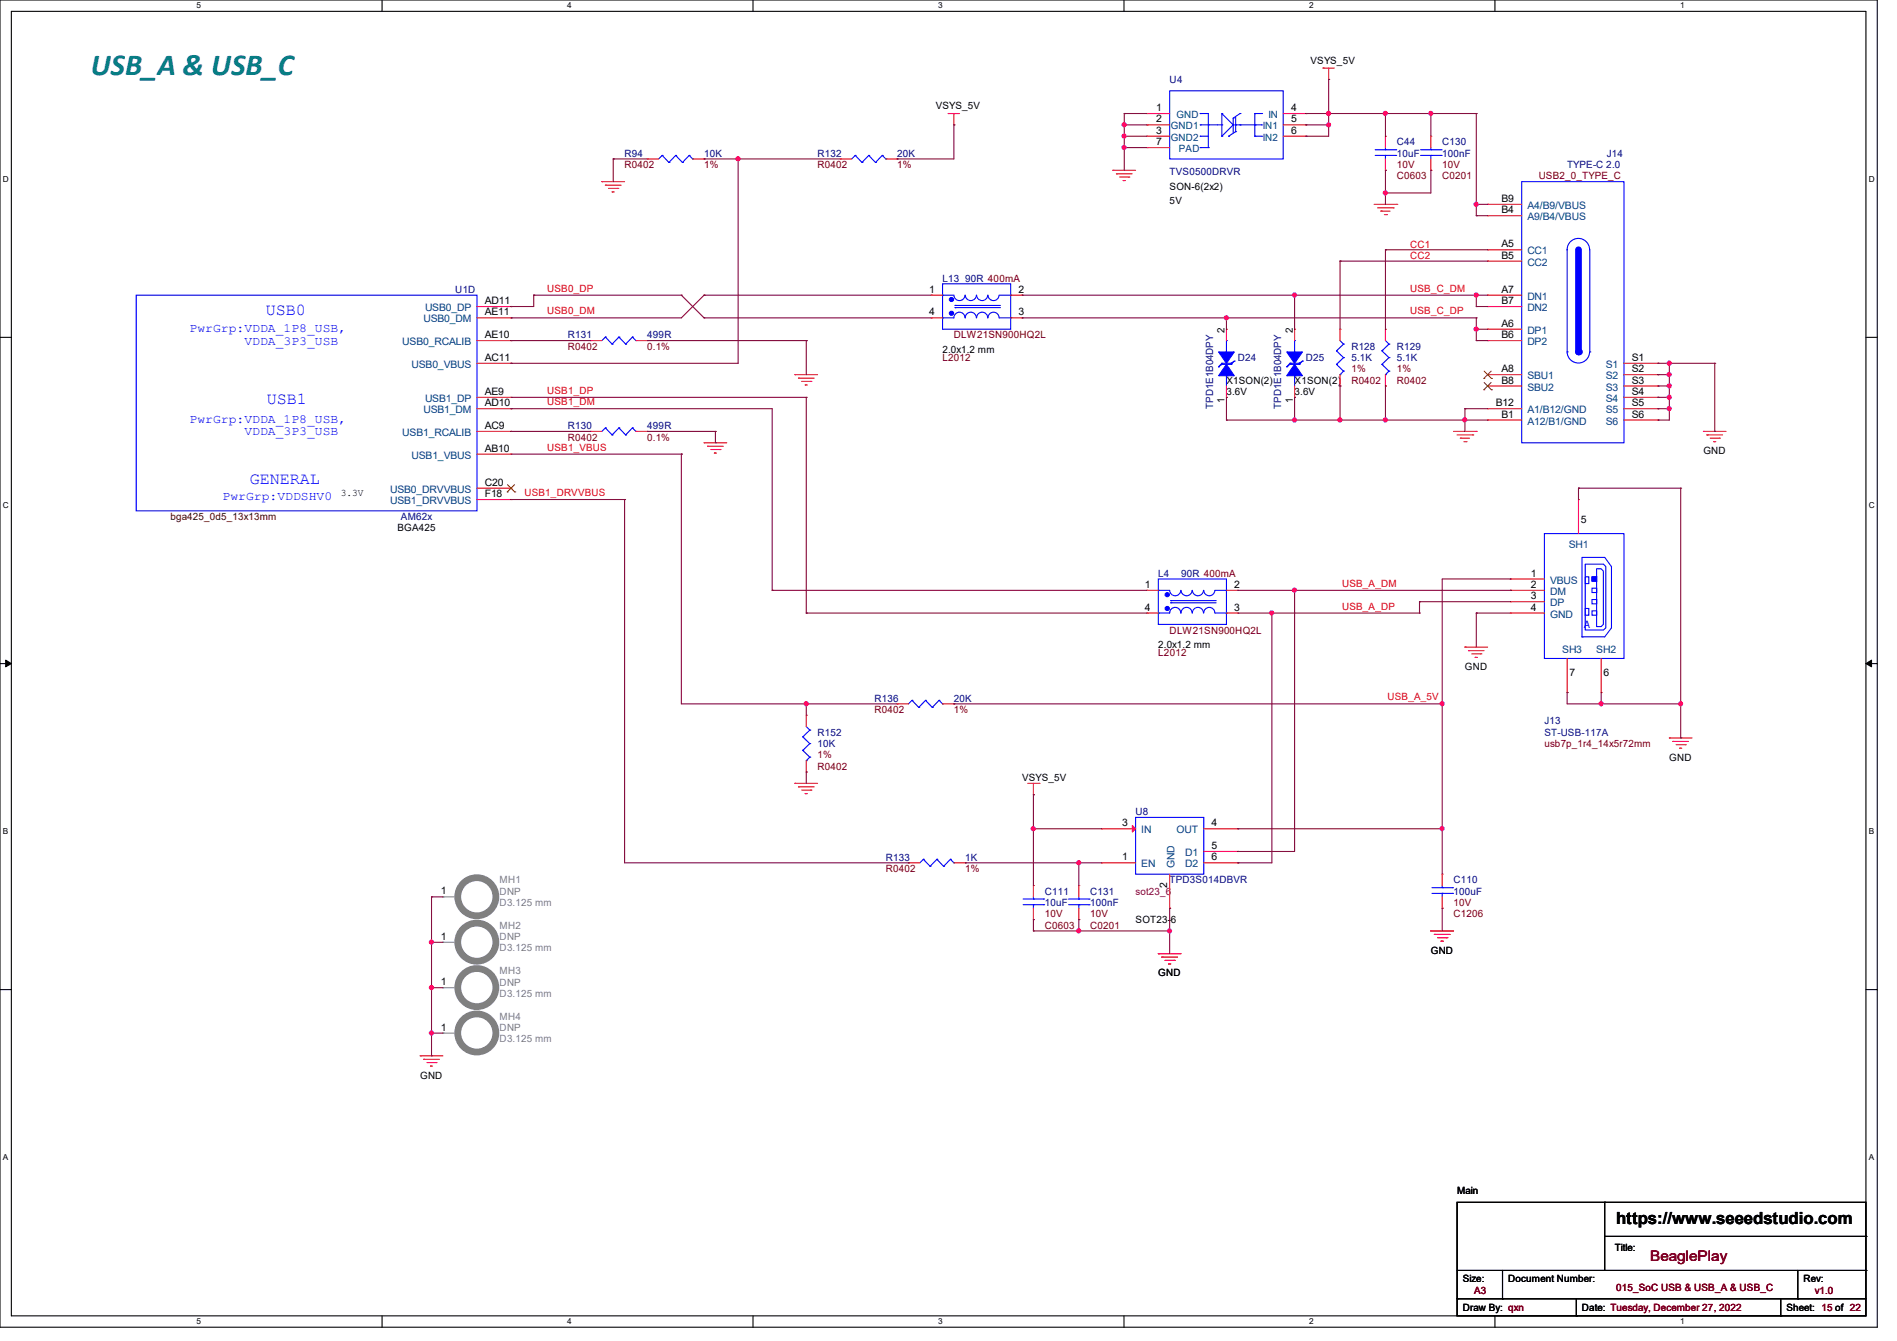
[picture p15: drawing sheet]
<svg xmlns="http://www.w3.org/2000/svg" width="297mm" height="210mm" viewBox="0 0 297 210" stroke-linecap="round" stroke-linejoin="round" font-family="sans-serif">
<defs><g id="words">
<text font-size="4.8" fill="#008080" x="14.2" y="11.7">USB_A &amp; USB_C</text>
<g font-size="2.6" fill="#00f">
<text x="41.6" y="49.4">USB0</text>
<text x="41.8" y="63.3">USB1</text>
<text x="39.1" y="75.7">GENERAL</text>
</g>
<text font-size="2.6" x="253" y="191.8">https://www.seeedstudio.com</text>
<text font-size="2.3" fill="#800000" x="258.4" y="197.5">BeaglePlay</text>
<g font-size="1.9" fill="#00f">
<text x="29.7" y="52">PwrGrp:VDDA_1P8_USB,</text>
<text x="38.3" y="54">VDDA_3P3_USB</text>
<text x="29.7" y="66.3">PwrGrp:VDDA_1P8_USB,</text>
<text x="38.3" y="68.2">VDDA_3P3_USB</text>
<text x="34.8" y="78.3">PwrGrp:VDDSHV0</text>
</g>
<g font-size="1.6">
<text x="205.2" y="10">VSYS_5V</text>
<text x="146.5" y="17.1">VSYS_5V</text>
<text x="181" y="17.4">1</text>
<text x="202.1" y="17.4">4</text>
<text x="181" y="19.2">2</text>
<text x="181" y="21">3</text>
<text x="181" y="22.7">7</text>
<text x="202.1" y="19.2">5</text>
<text x="202.1" y="21">6</text>
<text x="183.1" y="29.7">SON-6(2x2)</text>
<text x="183.1" y="32">5V</text>
<text x="235.1" y="33.4">B4</text>
<text x="235.1" y="31.6">B9</text>
<text x="235.1" y="38.7">A5</text>
<text x="235.1" y="40.5">B5</text>
<text x="75.9" y="47.6">AD11</text>
<text x="145.5" y="45.8">1</text>
<text x="159.5" y="45.8">2</text>
<text x="235.1" y="45.8">A7</text>
<text x="235.1" y="47.6">B7</text>
<text x="75.9" y="53">AE10</text>
<text x="75.9" y="49.4">AE11</text>
<text x="145.5" y="49.4">4</text>
<text x="159.5" y="49.4">3</text>
<text x="191.7" y="52.1" transform="rotate(-90 191.7 52.1)">2</text>
<text x="202.4" y="52.1" transform="rotate(-90 202.4 52.1)">2</text>
<text x="235.1" y="51.2">A6</text>
<text x="235.1" y="53">B6</text>
<text x="75.9" y="56.5">AC11</text>
<text x="147.6" y="55.3">2.0x1.2 mm</text>
<text x="235.1" y="58.3">A8</text>
<text x="255.5" y="56.5">S1</text>
<text x="255.5" y="58.3">S2</text>
<text x="75.9" y="63.6">AD10</text>
<text x="75.9" y="61.8">AE9</text>
<text x="191.7" y="63.1" transform="rotate(-90 191.7 63.1)">1</text>
<text x="192" y="60.1">X1SON(2)</text>
<text x="192" y="61.9">3.6V</text>
<text x="202.4" y="63.1" transform="rotate(-90 202.4 63.1)">1</text>
<text x="202.7" y="60.1">X1SON(2)</text>
<text x="202.7" y="61.9">3.6V</text>
<text x="234.2" y="63.6">B12</text>
<text x="235.1" y="65.4">B1</text>
<text x="235.1" y="60.1">B8</text>
<text x="255.5" y="60.1">S3</text>
<text x="255.5" y="61.8">S4</text>
<text x="255.5" y="63.6">S5</text>
<text x="255.5" y="65.4">S6</text>
<text x="75.9" y="70.7">AB10</text>
<text x="75.9" y="67.2">AC9</text>
<text x="266.7" y="71.1">GND</text>
<text x="53.3" y="77.7">3.3V</text>
<text x="75.9" y="76.1">C20</text>
<text x="75.9" y="77.9">F18</text>
<text x="62.2" y="83.2">BGA425</text>
<text x="247.5" y="82">5</text>
<text x="179.2" y="92.1">1</text>
<text x="179.2" y="95.6">4</text>
<text x="193.2" y="92.1">2</text>
<text x="193.2" y="95.6">3</text>
<text x="239.7" y="90.3">1</text>
<text x="239.7" y="92.1">2</text>
<text x="239.7" y="93.9">3</text>
<text x="239.7" y="95.6">4</text>
<text x="181.4" y="101.6">2.0x1.2 mm</text>
<text x="229.4" y="104.9">GND</text>
<text x="245.7" y="105.8">7</text>
<text x="251.1" y="105.8">6</text>
<text x="261.4" y="119.1">GND</text>
<text x="160" y="122.3">VSYS_5V</text>
<text x="175.7" y="129.4">3</text>
<text x="189.7" y="129.4">4</text>
<text x="175.7" y="134.7">1</text>
<text x="189.7" y="133">5</text>
<text x="189.7" y="134.7">6</text>
<text x="69" y="140.1">1</text>
<text x="182.8" y="139" transform="rotate(-90 182.8 139)">2</text>
<text x="69" y="147.2">1</text>
<text x="177.8" y="144.6">SOT23-6</text>
<text x="224" y="149.3">GND</text>
<text x="69" y="154.3">1</text>
<text x="181.4" y="152.9">GND</text>
<text x="69" y="161.4">1</text>
<text x="65.8" y="168.9">GND</text>
<text x="228.1" y="187.1">Main</text>
<text x="252.8" y="196">Title:</text>
<text x="229" y="200.7">Size:</text>
<text x="236.1" y="200.7">Document Number:</text>
<text x="282.4" y="200.7">Rev:</text>
<text x="229" y="205.4">Draw By: qxn</text>
<text x="247.7" y="205.4">Date: Tuesday, December 27, 2022</text>
<text x="279.7" y="205.4">Sheet: 15 of 22</text>
</g>
<g font-size="1.6" fill="#000080">
<text x="183.1" y="13">U4</text>
<text x="218.7" y="22.8">C44</text>
<text x="225.8" y="22.8">C130</text>
<text x="97.8" y="24.6">R94</text>
<text x="110.2" y="24.6">10K</text>
<text x="128" y="24.6">R132</text>
<text x="140.5" y="24.6">20K</text>
<text x="183.1" y="27.4">TVS0500DRVR</text>
<text x="218.7" y="24.6">10uF</text>
<text x="225.8" y="24.6">100nF</text>
<text x="245.4" y="26.3">TYPE-C 2.0</text>
<text x="251.6" y="24.6">J14</text>
<text x="71.3" y="45.9">U1D</text>
<text x="147.6" y="44.1">L13 90R 400mA</text>
<text x="88.9" y="53">R131</text>
<text x="101.3" y="53">499R</text>
<text x="193.8" y="56.6">D24</text>
<text x="204.5" y="56.6">D25</text>
<text x="211.6" y="54.8">R128</text>
<text x="211.6" y="56.6">5.1K</text>
<text x="218.7" y="54.8">R129</text>
<text x="218.7" y="56.6">5.1K</text>
<text x="189.9" y="64" transform="rotate(-90 189.9 64)">TPD1E1B04DPY</text>
<text x="200.6" y="64" transform="rotate(-90 200.6 64)">TPD1E1B04DPY</text>
<text x="88.9" y="67.2">R130</text>
<text x="101.3" y="67.2">499R</text>
<text x="62.8" y="81.4">AM62x</text>
<text x="181.4" y="90.3">L4</text>
<text x="184.9" y="90.3">90R 400mA</text>
<text x="136.9" y="109.9">R136</text>
<text x="149.3" y="109.9">20K</text>
<text x="241.8" y="113.5">J13</text>
<text x="128" y="115.2">R152</text>
<text x="128" y="117">10K</text>
<text x="241.8" y="115.2">ST-USB-117A</text>
<text x="177.8" y="127.7">U8</text>
<text x="138.7" y="134.8">R133</text>
<text x="151.1" y="134.8">1K</text>
<text x="163.6" y="140.1">C111</text>
<text x="163.6" y="141.9">10uF</text>
<text x="170.7" y="140.1">C131</text>
<text x="170.7" y="141.9">100nF</text>
<text x="183.1" y="138.3">TPD3S014DBVR</text>
<text x="227.6" y="138.3">C110</text>
<text x="227.6" y="140.1">100uF</text>
</g>
<g font-size="1.6" fill="#004080">
<text x="183.3" y="20.3">GND1</text>
<text x="183.3" y="22.1">GND2</text>
<text x="184.2" y="18.5">GND</text>
<text x="184.6" y="23.8">PAD</text>
<text x="197.7" y="20.3">IN1</text>
<text x="197.7" y="22.1">IN2</text>
<text x="198.6" y="18.5">IN</text>
<text x="239.1" y="34.5">A9/B4/VBUS</text>
<text x="239.1" y="32.7">A4/B9/VBUS</text>
<text x="239.1" y="39.8">CC1</text>
<text x="239.1" y="41.6">CC2</text>
<text x="239.1" y="46.9">DN1</text>
<text x="66.3" y="50.5">USB0_DM</text>
<text x="66.5" y="48.7">USB0_DP</text>
<text x="239.1" y="52.3">DP1</text>
<text x="239.1" y="48.7">DN2</text>
<text x="63" y="54.1">USB0_RCALIB</text>
<text x="64.4" y="57.6">USB0_VBUS</text>
<text x="239.1" y="59.4">SBU1</text>
<text x="239.1" y="54.1">DP2</text>
<text x="251.4" y="57.6">S1</text>
<text x="251.4" y="59.4">S2</text>
<text x="66.3" y="64.7">USB1_DM</text>
<text x="66.5" y="63">USB1_DP</text>
<text x="239.1" y="64.7">A1/B12/GND</text>
<text x="239.1" y="61.2">SBU2</text>
<text x="251.4" y="61.2">S3</text>
<text x="251.4" y="63">S4</text>
<text x="251.4" y="64.7">S5</text>
<text x="63" y="68.3">USB1_RCALIB</text>
<text x="64.4" y="71.8">USB1_VBUS</text>
<text x="239.1" y="66.5">A12/B1/GND</text>
<text x="251.4" y="66.5">S6</text>
<text x="61.1" y="77.2">USB0_DRVVBUS</text>
<text x="61.1" y="79">USB1_DRVVBUS</text>
<text x="245.6" y="85.9">SH1</text>
<text x="242.7" y="91.4">VBUS</text>
<text x="242.7" y="93.2">DM</text>
<text x="242.7" y="95">DP</text>
<text x="242.7" y="96.7">GND</text>
<text x="244.6" y="102.2">SH3</text>
<text x="249.9" y="102.2">SH2</text>
<text x="178.7" y="130.5">IN</text>
<text x="184.2" y="130.5">OUT</text>
<text x="178.7" y="135.8">EN</text>
<text x="183.9" y="136" transform="rotate(-90 183.9 136)">GND</text>
<text x="185.5" y="134.1">D1</text>
<text x="185.5" y="135.8">D2</text>
</g>
<g font-size="1.6" fill="#800000">
<text x="97.8" y="26.3">R0402</text>
<text x="110.2" y="26.3">1%</text>
<text x="128" y="26.3">R0402</text>
<text x="140.5" y="26.3">1%</text>
<text x="218.7" y="28.1">C0603</text>
<text x="218.7" y="26.3">10V</text>
<text x="225.8" y="28.1">C0201</text>
<text x="225.8" y="26.3">10V</text>
<text x="240.9" y="28.1">USB2_0_TYPE_C</text>
<text x="149.4" y="53">DLW21SN900HQ2L</text>
<text x="88.9" y="54.8">R0402</text>
<text x="101.3" y="54.8">0.1%</text>
<text x="147.6" y="56.6">L2012</text>
<text x="211.6" y="58.3">1%</text>
<text x="218.7" y="58.3">1%</text>
<text x="211.6" y="60.1">R0402</text>
<text x="218.7" y="60.1">R0402</text>
<text x="88.9" y="69">R0402</text>
<text x="101.3" y="69">0.1%</text>
<text x="183.1" y="99.2">DLW21SN900HQ2L</text>
<text x="181.4" y="102.8">L2012</text>
<text x="136.9" y="111.7">R0402</text>
<text x="149.4" y="111.7">1%</text>
<text x="128" y="118.8">1%</text>
<text x="241.8" y="117">usb7p_1r4_14x5r72mm</text>
<text x="128" y="120.6">R0402</text>
<text x="138.7" y="136.6">R0402</text>
<text x="151.1" y="136.6">1%</text>
<text x="163.6" y="143.7">10V</text>
<text x="170.7" y="143.7">10V</text>
<text x="227.6" y="143.7">C1206</text>
<text x="227.6" y="141.9">10V</text>
<text x="163.6" y="145.5">C0603</text>
<text x="170.7" y="145.5">C0201</text>
<text x="230.8" y="202.7">A3</text>
<text x="253" y="202.2">015_SoC USB &amp; USB_A &amp; USB_C</text>
<text x="284.1" y="202.7">v1.0</text>
</g>
<g font-size="1.6" fill="#f00">
<text x="220.8" y="38.8">CC1</text>
<text x="220.8" y="40.6">CC2</text>
<text x="85.7" y="45.7">USB0_DP</text>
<text x="220.8" y="45.7">USB_C_DM</text>
<text x="85.7" y="49.2">USB0_DM</text>
<text x="220.8" y="49.2">USB_C_DP</text>
<text x="85.7" y="63.5">USB1_DM</text>
<text x="85.7" y="61.7">USB1_DP</text>
<text x="85.7" y="70.6">USB1_VBUS</text>
<text x="82.1" y="77.7">USB1_DRVVBUS</text>
<text x="210.1" y="91.9">USB_A_DM</text>
<text x="210.1" y="95.5">USB_A_DP</text>
<text x="217.3" y="109.7">USB_A_5V</text>
</g>
<text font-size="1.6" fill="#400000" x="26.7" y="81.4">bga425_0d5_13x13mm</text>
<text font-size="1.6" fill="#00f" x="248" y="98.3">A</text>
<g font-size="1.6" fill="#808080">
<text x="78.2" y="138.3">MH1</text>
<text x="78.2" y="140.1">DNP</text>
<text x="78.2" y="141.9">D3.125 mm</text>
<text x="78.2" y="145.5">MH2</text>
<text x="78.2" y="147.2">DNP</text>
<text x="78.2" y="149">D3.125 mm</text>
<text x="78.2" y="152.6">MH3</text>
<text x="78.2" y="154.3">DNP</text>
<text x="78.2" y="156.1">D3.125 mm</text>
<text x="78.2" y="159.7">MH4</text>
<text x="78.2" y="161.5">DNP</text>
<text x="78.2" y="163.2">D3.125 mm</text>
</g>
<text font-size="1.6" fill="#800040" x="177.8" y="140.1">sot23_6</text>
<g font-size="1.3">
<text x="30.8" y="1.3">5</text>
<text x="88.8" y="1.3">4</text>
<text x="146.9" y="1.3">3</text>
<text x="205" y="1.3">2</text>
<text x="263.1" y="1.3">1</text>
<text x=".5" y="28.4">D</text>
<text x="292.6" y="28.4">D</text>
<text x=".5" y="79.5">C</text>
<text x="292.6" y="79.5">C</text>
<text x=".5" y="130.6">B</text>
<text x="292.6" y="130.6">B</text>
<text x=".5" y="181.7">A</text>
<text x="292.6" y="181.7">A</text>
<text x="30.8" y="207.4">5</text>
<text x="88.8" y="207.4">4</text>
<text x="146.9" y="207.4">3</text>
<text x="205" y="207.4">2</text>
<text x="263.1" y="207.4">1</text>
</g>
</g></defs>
<path d="M0 0h293.9v207.9h-293.9zM1.8 1.8h290.3v204.3h-290.3z" fill="none" stroke="#000" stroke-width=".17"/>
<g fill="#fff">
<path d="M30.8 .2h.7v1.4h-.7z"/>
<path d="M30.8 206.2h.7v1.4h-.7z"/>
</g>
<path d="M59.8 0v1.8M59.8 206.1v1.8" fill="none" stroke="#000" stroke-width=".17"/>
<g fill="#fff">
<path d="M88.8 .2h.7v1.4h-.7z"/>
<path d="M88.8 206.2h.7v1.4h-.7z"/>
</g>
<path d="M117.9 0v1.8M117.9 206.1v1.8" fill="none" stroke="#000" stroke-width=".17"/>
<g fill="#fff">
<path d="M146.9 .2h.7v1.4h-.7z"/>
<path d="M146.9 206.2h.7v1.4h-.7z"/>
</g>
<path d="M176 0v1.8M176 206.1v1.8" fill="none" stroke="#000" stroke-width=".17"/>
<g fill="#fff">
<path d="M205 .2h.7v1.4h-.7z"/>
<path d="M205 206.2h.7v1.4h-.7z"/>
</g>
<path d="M234.1 0v1.8M234.1 206.1v1.8" fill="none" stroke="#000" stroke-width=".17"/>
<g fill="#fff">
<path d="M263.1 .2h.6v1.4h-.6z"/>
<path d="M263.1 206.2h.6v1.4h-.6z"/>
<path d="M.5 27.3h.9v1.4h-.9z"/>
<path d="M292.6 27.3h.9v1.4h-.9z"/>
<path d="M.5 78.4h.9v1.4h-.9z"/>
<path d="M292.6 78.4h.9v1.4h-.9z"/>
</g>
<path d="M0 52.8h1.8M292.1 52.8h1.8" fill="none" stroke="#000" stroke-width=".17"/>
<g fill="#fff">
<path d="M.5 129.5h.8v1.4h-.8z"/>
<path d="M292.6 129.5h.8v1.4h-.8z"/>
</g>
<path d="M0 103.9h1.8M292.1 103.9h1.8" fill="none" stroke="#000" stroke-width=".17"/>
<path d="M.9 103.4l.9 .5-.9 .5zM292.1 103.9l.9-.5v1z" fill="#000" stroke="#000" stroke-width=".16"/>
<g fill="#fff">
<path d="M.5 180.5h.8v1.4h-.8z"/>
<path d="M292.6 180.5h.8v1.4h-.8z"/>
</g>
<g fill="none" stroke="#000" stroke-width=".17">
<path d="M0 155h1.8M292.1 155h1.8M228.1 188.3h64v17.8h-64zM228.1 199h64M235.2 199v4.4M251.2 188.3h.1M251.2 188.3v10.7M251.2 193.6h40.9M281.5 199v4.4M292.1 199h.1M292.1 193.6h.1M228.1 203.4h.1"/>
<path d="M228.1 203.4h64M235.2 203.4h.1M246.8 206.1h.1M246.8 203.4v2.7M278.8 206.1h.1M278.8 203.4v2.7M281.5 203.4h.1"/>
</g>
<g fill="none" stroke="#f00" stroke-width=".17">
<path d="M148.5 17.8h.1M148.5 17.8h1.7M149.4 19.6h.1M149.4 17.8v1.8M179.6 17.8h.1M179.6 19.6h.1M179.6 17.8h3.5M179.6 19.6h3.5M200.9 17.8h3.6M200.9 19.6h3.6M204.5 17.8h.1M204.5 19.6h.1"/>
<path d="M207.1 10.7h.1M207.1 10.7h1.8M208 12.4h.1M208 10.7v1.7M94.2 28.4h.1M94.2 28.4h3.6M94.8 29h.1M94.8 29h2.4M95.3 29.5h1.4M95.8 30.1h.1M95.8 30.1h.4M96.7 29.5h.1"/>
<path d="M101.3 24.9h.1M101.3 24.9h1.8M108.5 24.9h1.7M110.2 24.9h.1M174.2 26.7h.1M174.2 26.7h3.6M174.8 27.2h.1M174.8 27.2h2.4M175.3 27.7h1.4M175.9 28.3h.1M175.9 28.3h.3M176.7 27.7h.1"/>
<path d="M179.6 21.3h.1M179.6 23.1h.1M179.6 21.3h3.5M179.6 23.1h3.5M200.9 21.3h3.6M204.5 21.3h.1M215.1 32h3.6M215.7 32.6h2.4M216.2 33.1h.1M216.2 33.1h1.4M216.7 33.6h.4M217.1 33.6h.1"/>
<path d="M218.1 32.6h.1M218.7 32h.1M74.7 56.9h5.3M74.7 48h5.3M74.7 53.3h5.3M74.7 49.8h5.3M80 56.9h.1M80 48h.1M80 53.3h.1M80 49.8h.1M92.5 53.3h.1M92.5 53.3h1.7"/>
<path d="M99.6 53.3h1.7M101.3 53.3h.1M124.5 58.7h.1M124.5 58.7h3.5M125 59.2h.1M125 59.2h2.5M125.5 59.7h1.5M127 59.7h.1M202.7 51.6h.1M202.7 51.6v1.7M74.7 67.6h5.3M74.7 76.5h5.3"/>
<path d="M74.7 78.2h5.3M74.7 71.1h5.3M74.7 64h5.3M74.7 62.2h5.3M80 76.5h.1M80 78.2h.1M80 71.1h.1M80 67.6h.1M80 64h.1M80 62.2h.1M110.2 69.3h.1M110.2 69.3h3.6"/>
<path d="M110.8 69.9h.1M110.8 69.9h2.4M111.3 70.4h1.4M111.8 71h.1M111.8 71h.4M112.7 70.4h.1M126.1 60.3h.1M126.1 60.3h.3M202.7 62.2h.1M202.7 60.5v1.7M227.6 67.6h3.5M228.1 68.1h2.5"/>
<path d="M228.6 68.6h.1M228.6 68.6h1.5M229.2 69.2h.3M229.5 69.2h.1M230.6 68.1h.1M231.1 67.6h.1M247.1 78.2h.1M247.1 78.2v5.4M266.7 67.6h.1M266.7 67.6h3.6M267.3 68.1h.1M267.3 68.1h2.4"/>
<path d="M267.8 68.6h1.4M268.3 69.2h.1M268.3 69.2h.3M269.2 68.6h.1M236.5 90.7h.1M236.5 92.5h.1M236.5 94.2h.1M236.5 96h.1M236.5 90.7h5.3M236.5 92.5h5.3M236.5 94.2h5.3M236.5 96h5.3"/>
<path d="M140.5 110.2h.1M140.5 110.2h1.7M147.6 110.2h1.8M149.4 110.2h.1M229.4 101.3h.1M229.4 101.3h3.5M229.9 101.9h.1M229.9 101.9h2.5M230.4 102.4h1.5M231 103h.1M231 103h.3M231.9 102.4h.1"/>
<path d="M245.4 108.5h.1M245.4 103.1v5.4M250.7 108.5h.1M250.7 103.1v5.4M261.4 115.6h.1M261.4 115.6h3.5M261.9 116.1h.1M261.9 116.1h2.5M262.4 116.6h1.5M263 117.2h.1M263 117.2h.3M263.9 116.6h.1"/>
<path d="M124.5 122.7h.1M124.5 122.7h3.5M125 123.2h.1M125 123.2h2.5M125.5 123.7h1.5M126.1 124.3h.1M126.1 124.3h.3M127 123.7h.1M160.9 122.7h1.8M161.8 124.5h.1M161.8 138.7h.1M161.8 122.7v1.8"/>
<path d="M161.8 138.7v1.8M162.7 122.7h.1M161.8 144h.1M161.8 142.2v1.8M181.4 149.4h.1M181.4 149.4h3.5M181.9 149.9h.1M181.9 149.9h2.5M182.4 150.4h1.5M183 151h.1M183 151h.3M183.9 150.4h.1"/>
<path d="M224 145.8h.1M224 145.8h3.6M224.6 146.3h.1M224.6 146.3h2.4M225.1 146.9h1.4M225.6 147.4h.1M225.6 147.4h.4M226.5 146.9h.1M65.8 165.4h.1M65.8 165.4h3.5M66.3 165.9h.1M66.3 165.9h2.5"/>
<path d="M66.8 166.4h1.5M67.4 167h.1M67.4 167h.3M68.3 166.4h.1"/>
</g>
<g fill="none" stroke="#00f" stroke-width=".17">
<path d="M183.1 14.2h17.8v10.7h-17.8zM187.9 17.8h.1M187.9 19.6h.1M187.9 19.6h3.4M187.9 17.8h1.3v5.3M189.2 19.6h.1M191.3 19.6h.1M191.3 17.8h.1M191.3 17.8l1.8 1.8M191.3 17.8v3.5M193.1 19.6h.1M193.1 18.5h.1"/>
<path d="M193.1 19.6l-1.8 1.7M193.1 18.5v2.3M193.5 19.6h.1M193.5 19.6h4M193.5 18.3v2.3M194.1 19.6h.1M194.1 17.8h.1M194.1 17.8l-1 .7M196.5 19.6h.1M196.5 17.8h.1M196.5 17.8v3.5M196.5 17.8h1"/>
<path d="M197.5 17.8h.1M197.5 19.6h.1M103.7 24.3h.1M103.7 24.3l-.6 .6M103.7 24.3l1 1.1M104.7 25.4h.1M105.8 24.3h.1M105.8 24.3l-1.1 1.1M105.8 24.3l1 1.1M106.8 25.4h.1M107.9 24.3h.1M107.9 24.3l-1.1 1.1"/>
<path d="M107.9 24.3l.6 .6M108.5 24.9h.1M187.9 21.3h.1M187.9 23.1h.1M187.9 21.3h1.3M187.9 23.1h1.3M189.2 23.1h.1M191.3 21.3h.1M192.4 21.3h.1M193.5 20.6h.1M193.5 20.6l-1.1 .7M196.5 21.3h.1"/>
<path d="M196.5 21.3h1M197.5 21.3h.1M238.3 28.4h16v40.9h-16zM248.9 39.1v16M21.3 46.2h53.4v33.8h-53.4zM94.8 52.8h.1M94.8 52.8l-.6 .5M94.8 52.8l1 1.1M95.8 53.9h.1M96.9 52.8h.1M96.9 52.8l-1.1 1.1M96.9 52.8l1.1 1.1"/>
<path d="M98 53.9h.1M99 52.8h.1M99 52.8l-1 1.1M99 52.8l.6 .5M99.6 53.3h.1M201.5 57.4h.1M202 56.9h.1M202 56.9h1.4M202 56.9l-.5 .5M202.7 53.3h.1M202.7 58.8h.1M202.7 53.3v1.8"/>
<path d="M202.7 58.8v1.7M203.4 56.9h.1M203.4 57.1h.1M203.4 57.1h-1.4l-.5 .3M203.9 56.6h.1M203.9 56.6l-.5 .3M203.9 56.6l-.5 .5M248.9 55.1h.1M241.8 83.6h12.5v19.5h-12.5zM247.7 87.3h3.5l1.1 1.4v9.6l-1.1 1.4h-3.5zM247.7 99.7h.1M248.2 88.3h2.8l.4 .4v9.6l-.4 .4h-2.8z"/>
<path d="M248.2 95.3h.6v1.1h-.6zM248.2 90.3h.6v1.1h-.6zM249.3 93.9h.7v.7h-.7zM249.3 92.1h.7v.7h-.7zM249.3 90.3h.7v.7h-.7zM249.3 95.7h.7v.7h-.7zM250 89.1h.7l.3 .4v8.3l-.3 .3h-.7zM142.8 109.7h.1M142.8 109.7l-.6 .5M142.8 109.7l1 1.1M143.8 110.8h.1M144.9 109.7h.1"/>
<path d="M144.9 109.7l-1.1 1.1M144.9 109.7l1.1 1.1M146 110.8h.1M147 109.7h.1M147 109.7l-1 1.1M147 109.7l.6 .5M147.6 110.2h.1M160.2 140.8h3.2M160.2 141.7h3.2M161.8 141.7h.1M161.8 140.8h.1M161.8 140.5v.3"/>
<path d="M161.8 141.7v.5M163.4 140.8h.1M163.4 141.7h.1"/>
</g>
<path d="M79.4 77h.1M79.5 75.9l1.1 1.1M80.6 75.9l-1.2 1.1M80.6 77h.1" fill="none" stroke="#804000" stroke-width=".16"/>
<circle cx="74.7" cy="140.4" r="2.98" fill="none" stroke="#808080" stroke-width="1.1"/>
<path d="M69.3 140.5h.1M69.3 140.5h1.8" fill="none" stroke="#808080" stroke-width=".17"/>
<g fill="#00f" stroke="#00f" stroke-width=".17">
<path d="M202.7 57.1l1.2 1.7h-2.4z" fill-rule="evenodd"/>
<path d="M201.5 55.1h2.4l-1.2 1.8z" fill-rule="evenodd"/>
<path d="M249.3 90.3h.7v.7h-.7z" fill-rule="evenodd"/>
</g>
<path d="M247.1 39.1v16" fill="none" stroke="#00f" stroke-width="1.1"/>
<circle cx="247.1" cy="55.1" r=".53" fill="#00f"/>
<g fill="none" stroke="#00f" stroke-width=".17">
<path d="M133.9 24.3h.1M133.9 24.3l-.6 .6M133.9 24.3l1.1 1.1M135 25.4h.1M136 24.3h.1M136 24.3l-1 1.1M136 24.3l1.1 1.1M137.1 25.4h.1M138.1 24.3h.1M138.1 24.3l-1 1.1M138.1 24.3l.6 .6M138.7 24.9h.1"/>
<path d="M215.3 23.5h3.2M215.3 24.3h3.2M216.9 24.3h.1M216.9 23.5h.1M216.9 23.1v.4M216.9 24.3v.6M218.5 23.5h.1M218.5 24.3h.1M222.4 23.5h3.2M222.4 24.3h3.2M224 24.3h.1M224 23.5h.1"/>
<path d="M224 23.1v.4M224 24.3v.6M225.6 23.5h.1M225.6 24.3h.1M248.9 39.1a1.76 1.76 0 0 0-1.8-1.8 1.76 1.76 0 0 0-1.7 1.8v16M147.6 44.4h10.6v7.2h-10.6zM147.6 46.2h1.8a.87 .87 0 0 0 .8 .9 .87 .87 0 0 0 .9-.9M147.6 46.2h.1M147.6 49.8h.1M149.5 47.8h.1M149.5 48.2h.1M149.5 47.8h7.1"/>
<path d="M149.5 48.2h7.1M151.1 49.8a.87 .87 0 0 0-.9-.9 .87 .87 0 0 0-.8 .9h-1.8M151.1 49.8a.87 .87 0 0 1 .9-.9 .87 .87 0 0 1 .9 .9M151.1 46.2a.87 .87 0 0 0 .9 .9 .87 .87 0 0 0 .9-.9M152.9 49.8a.87 .87 0 0 1 .9-.9 .87 .87 0 0 1 .8 .9M152.9 46.2a.87 .87 0 0 0 .9 .9 .87 .87 0 0 0 .8-.9M154.7 46.2a.87 .87 0 0 0 .9 .9 .87 .87 0 0 0 .8-.9M154.7 49.8a.87 .87 0 0 1 .9-.9 .87 .87 0 0 1 .8 .9M156.5 46.2h1.7M156.5 49.8h1.7M158.2 46.2h.1M158.2 49.8h.1"/>
<path d="M190.8 57.4h.1M191.3 56.9h.1M191.3 56.9h1.4M191.3 56.9l-.5 .5M192 53.3h.1M192 58.8h.1M192 53.3v1.8M192 58.8v1.7M192.7 56.9h.1M192.7 57.1h.1M192.7 57.1h-1.4l-.5 .3M193.3 56.6h.1"/>
<path d="M193.3 56.6l-.6 .3M193.3 56.6l-.6 .5M209.3 54.9h.1M209.3 57.1h.1M209.3 54.9l1.1 1.1M209.3 57.1l1.1 1M209.8 58.7h.1M209.8 53.3l.6 .6M210.4 53.9h.1M210.4 56h.1M210.4 58.1h.1M210.4 53.9l-1.1 1"/>
<path d="M210.4 56l-1.1 1.1M210.4 58.1l-.6 .6M216.4 54.9h.1M216.4 57.1h.1M216.4 54.9l1.1 1.1M216.4 57.1l1.1 1M216.9 58.7h.1M216.9 53.3l.6 .6M217.5 53.9h.1M217.5 56h.1M217.5 58.1h.1M217.5 53.9l-1.1 1"/>
<path d="M217.5 56l-1.1 1.1M217.5 58.1l-.6 .6M245.4 55.1h.1M245.4 55.1a1.76 1.76 0 0 0 1.7 1.8 1.76 1.76 0 0 0 1.8-1.8M94.8 67h.1M94.8 67l-.6 .6M94.8 67l1 1.1M95.8 68.1h.1M96.9 67h.1M96.9 67l-1.1 1.1M96.9 67l1.1 1.1M98 68.1h.1"/>
<path d="M99 67h.1M99 67l-1 1.1M99 67l.6 .6M99.6 67.6h.1M181.4 90.7h10.6v7.1h-10.6zM181.4 92.5h1.7a.87 .87 0 0 0 .9 .8 .87 .87 0 0 0 .9-.8M181.4 96h1.7a.87 .87 0 0 1 .9-.9 .87 .87 0 0 1 .9 .9M181.4 92.5h.1M181.4 96h.1M183.3 94.1h.1M183.3 94.4h.1M183.3 94.1h7.1"/>
<path d="M183.3 94.4h7.1M184.9 92.5a.87 .87 0 0 0 .9 .8 .87 .87 0 0 0 .8-.8M184.9 96a.87 .87 0 0 1 .9-.9 .87 .87 0 0 1 .8 .9M186.7 92.5a.87 .87 0 0 0 .9 .8 .87 .87 0 0 0 .8-.8M186.7 96a.87 .87 0 0 1 .9-.9 .87 .87 0 0 1 .8 .9M188.5 92.5a.87 .87 0 0 0 .8 .8 .87 .87 0 0 0 .9-.8M188.5 96a.87 .87 0 0 1 .8-.9 .87 .87 0 0 1 .9 .9M190.2 92.5h1.8M190.2 96h1.8M192 92.5h.1M192 96h.1M125.7 115.4h.1"/>
<path d="M125.7 117.5h.1M125.7 115.4l1.1 1.1M125.7 117.5l1.1 1.1M126.2 119.1h.1M126.2 113.8l.6 .5M126.8 114.3h.1M126.8 116.5h.1M126.8 118.6h.1M126.8 114.3l-1.1 1.1M126.8 116.5l-1.1 1M126.8 118.6l-.6 .5M144.6 134.6h.1"/>
<path d="M144.6 134.6l-.6 .5M144.6 134.6l1 1.1M145.6 135.7h.1M146.7 134.6h.1M146.7 134.6l-1.1 1.1M146.7 134.6l1 1.1M147.7 135.7h.1M148.8 134.6h.1M148.8 134.6l-1.1 1.1M148.8 134.6l.6 .5M149.4 135.1h.1M177.8 128h10.7v8.9h-10.7z"/>
<path d="M224.2 139h3.2M224.2 139.9h3.2M225.8 139.9h.1M225.8 139h.1M225.8 138.7v.3M225.8 139.9v.6M227.4 139h.1M227.4 139.9h.1M167.3 140.8h3.2M167.3 141.7h3.2M168.9 141.7h.1M168.9 140.8h.1"/>
<path d="M168.9 140.5v.3M168.9 141.7v.5M170.5 140.8h.1M170.5 141.7h.1"/>
</g>
<g fill="none" stroke="#f00" stroke-width=".17">
<path d="M131.6 24.9h.1M131.6 24.9h1.7M138.7 24.9h1.8M140.5 24.9h.1M216.9 21.3h.1M216.9 26.7h.1M216.9 21.3v1.8M216.9 24.9v1.8M224 21.3h.1M224 26.7h.1M224 21.3v1.8M224 24.9v1.8"/>
<path d="M232.9 39.1h.1M232.9 33.8h.1M232.9 32h.1M232.9 39.1h5.4M232.9 33.8h5.4M232.9 32h5.4M145.8 46.2h.1M145.8 49.8h.1M145.8 46.2h1.8M145.8 49.8h1.8M158.2 46.2h1.8M158.2 49.8h1.8"/>
<path d="M160 46.2h.1M160 49.8h.1M192 51.6h.1M192 51.6v1.7M209.8 51.6h.1M209.8 51.6v1.7M209.8 58.7v1.8M216.9 51.6h.1M216.9 51.6v1.7M216.9 58.7v1.8M232.9 51.6h.1M232.9 46.2h.1"/>
<path d="M232.9 58.7h.1M232.9 40.9h.1M232.9 53.3h.1M232.9 48h.1M232.9 51.6h5.4M232.9 46.2h5.4M232.9 58.7h5.4M232.9 40.9h5.4M232.9 53.3h5.4M232.9 48h5.4M254.3 58.7h5.3M254.3 56.9h5.3"/>
<path d="M259.6 56.9h.1M259.6 58.7h.1M92.5 67.6h.1M92.5 67.6h1.7M99.6 67.6h1.7M101.3 67.6h.1M192 62.2h.1M192 60.5v1.7M209.8 60.5h.1M216.9 60.5h.1M232.9 64h.1M232.9 65.8h.1"/>
<path d="M232.9 60.5h.1M232.9 64h5.4M232.9 65.8h5.4M232.9 60.5h5.4M254.3 64h5.3M254.3 65.8h5.3M254.3 60.5h5.3M254.3 62.2h5.3M259.6 60.5h.1M259.6 62.2h.1M259.6 64h.1M259.6 65.8h.1"/>
<path d="M179.6 92.5h.1M179.6 96h.1M179.6 92.5h1.8M179.6 96h1.8M192 92.5h1.8M192 96h1.8M193.8 92.5h.1M193.8 96h.1M126.2 112h.1M126.2 112v1.8M126.2 119.1v1.8M126.2 120.9h.1"/>
<path d="M142.2 135.1h.1M142.2 135.1h1.8M149.4 135.1h1.7M151.1 135.1h.1M168.9 138.7h.1M168.9 138.7v1.8M172.5 135.1h.1M172.5 129.8h.1M172.5 135.1h5.3M172.5 129.8h5.3M183.1 136.9v5.3M188.5 135.1h5.3"/>
<path d="M188.5 129.8h5.3M188.5 133.3h5.3M193.8 129.8h.1M193.8 133.3h.1M193.8 135.1h.1M225.8 136.9h.1M225.8 136.9v1.8M168.9 144h.1M168.9 142.2v1.8M183.1 142.2h.1M225.8 142.2h.1M225.8 140.5v1.7"/>
</g>
<path d="M232.3 59.3h.1M232.4 58.1l1.1 1.2M232.4 59.9l1.1 1.1M233.5 58.1l-1.2 1.2M233.5 59.9l-1.2 1.1M233.5 59.3h.1M232.3 61h.1M233.5 61h.1" fill="none" stroke="#804000" stroke-width=".16"/>
<g fill="none" stroke="#808080" stroke-width="1.1">
<circle cx="74.7" cy="147.6" r="2.98"/>
<circle cx="74.7" cy="154.7" r="2.98"/>
<circle cx="74.7" cy="161.8" r="2.98"/>
</g>
<path d="M69.3 154.7h.1M69.3 147.6h.1M69.3 154.7h1.8M69.3 147.6h1.8M69.3 161.8h.1M69.3 161.8h1.8" fill="none" stroke="#808080" stroke-width=".17"/>
<g fill="#00f" stroke="#00f" stroke-width=".17">
<path d="M192 57.1l1.3 1.7h-2.5z" fill-rule="evenodd"/>
<path d="M190.8 55.1h2.5l-1.3 1.8z" fill-rule="evenodd"/>
<circle cx="182.8" cy="93.1" r=".33"/>
<circle cx="182.8" cy="95.3" r=".33"/>
<circle cx="149" cy="46.9" r=".33"/>
<circle cx="149" cy="49.1" r=".33"/>
</g>
<path d="M177.3 129.3l.5 .5-.5 .5z" fill="#f00" stroke="#f00" stroke-width=".17"/>
<g fill="none" stroke="#800040" stroke-width=".17">
<path d="M149.4 19.6h.1M149.4 19.6v5.3h-8.9M176 17.8h.1M176 19.6h.1M176 17.8h3.6M176 17.8v8.9M176 19.6h3.6M204.5 17.8h.1M204.5 19.6h.1M204.5 17.8h26.6M204.5 19.6h3.5M208 12.4h.1"/>
<path d="M208 17.8h.1M208 19.6h.1M208 12.4v8.9h-3.5M216.9 17.8h.1M216.9 17.8v3.5M224 17.8h.1M224 17.8v3.5M231.1 17.8h.1M231.1 17.8v16M96 24.9h.1M96 24.9h5.3M96 24.9v3.5"/>
<path d="M110.2 24.9h.1M110.2 24.9h21.4M115.6 24.9h.1M115.6 24.9v32h-35.6M140.5 24.9h.1M176 21.3h.1M176 23.1h.1M176 21.3h3.6M176 23.1h3.6M204.5 21.3h.1M216.9 26.7h.1M216.9 30.2h.1"/>
<path d="M216.9 39.1h.1M216.9 26.7v5.3M216.9 39.1v12.5M216.9 39.1h16M224 26.7h.1M224 26.7v3.5h-7.1M231.1 32h.1M231.1 33.8h.1M231.1 32h1.8M231.1 33.8h1.8M80 49.8h.1M80 48h.1"/>
<path d="M80 53.3h.1M80 56.9h.1M80 53.3h12.5M83.6 46.2h.1M83.6 46.2h23.1M83.6 46.2v1.8h-3.6M101.3 53.3h24.9M106.7 46.2h.1M106.7 46.2l3.5 3.6M110.2 46.2h.1M110.2 49.8h.1M110.2 46.2h35.6"/>
<path d="M110.2 46.2l-3.5 3.6h-26.7M110.2 49.8h35.6M126.2 53.3h.1M126.2 53.3v5.4M160 46.2h.1M160 49.8h.1M160 46.2h72.9M160 49.8h71.1M192 49.8h.1M192 49.8v1.8M202.7 46.2h.1M202.7 46.2v5.4"/>
<path d="M209.8 40.9h.1M209.8 40.9v10.7M209.8 40.9h23.1M231.1 46.2h.1M231.1 48h.1M231.1 49.8h.1M231.1 51.6h.1M231.1 53.3h.1M231.1 48h1.8M231.1 53.3h1.8M231.1 46.2v1.8M231.1 49.8v3.5"/>
<path d="M231.1 51.6h1.8M259.6 56.9h.1M259.6 58.7h.1M259.6 56.9h8.9M259.6 58.7h1.8M261.4 56.9h.1M261.4 58.7h.1M261.4 56.9v8.9h-1.8M268.5 56.9h.1M268.5 56.9v10.7M80 64h.1M80 67.6h.1"/>
<path d="M80 64h40.9v28.5M80 62.2h46.2M80 67.6h12.5M80 71.1h26.7M80 78.2h17.8M97.8 78.2h.1M97.8 78.2v56.9h44.4M101.3 67.6h10.7M106.7 71.1h.1M106.7 71.1v39.1h33.8M112 67.6h.1M112 69.3h.1"/>
<path d="M112 67.6v1.7M126.2 62.2h.1M126.2 62.2v33.8M192 62.2h.1M192 65.8h.1M192 62.2v3.6M192 65.8h40.9M202.7 62.2h.1M202.7 65.8h.1M202.7 62.2v3.6M209.8 60.5h.1M209.8 65.8h.1"/>
<path d="M209.8 60.5v5.3M216.9 60.5h.1M216.9 65.8h.1M216.9 60.5v5.3M229.4 64h.1M229.4 65.8h.1M229.4 64h3.5M229.4 64v3.6M247.1 76.5h.1M247.1 76.5v1.7M247.1 76.5h16M259.6 60.5h.1"/>
<path d="M259.6 62.2h.1M259.6 64h.1M259.6 65.8h.1M259.6 64h1.8M259.6 62.2h1.8M259.6 60.5h1.8M261.4 60.5h.1M261.4 62.2h.1M261.4 64h.1M263.1 76.5h.1M263.1 76.5v39.1M268.5 67.6h.1"/>
<path d="M120.9 92.5h.1M120.9 92.5h58.7M126.2 96h.1M126.2 96h53.4M193.8 92.5h42.7M193.8 96h28.4M199.1 96h.1M199.1 96v39.1h-5.3M202.7 92.5h.1M202.7 92.5v40.8h-8.9M222.2 94.2h.1M222.2 96h.1"/>
<path d="M222.2 94.2h14.3M222.2 94.2v1.8M231.1 96h.1M231.1 96v5.3M231.1 96h5.4M236.5 90.7h.1M236.5 92.5h.1M236.5 90.7h-10.7v46.2M126.2 110.2h.1M126.2 110.2v1.8M149.4 110.2h.1M149.4 110.2h76.4"/>
<path d="M225.8 110.2h.1M245.4 108.5h.1M245.4 108.5v1.7h17.7M250.7 110.2h.1M250.7 108.5v1.7M263.1 115.6h.1M263.1 110.2h.1M126.2 120.9h.1M126.2 120.9v1.8M142.2 135.1h.1M151.1 135.1h.1M151.1 135.1h21.4"/>
<path d="M161.8 124.5h.1M161.8 129.8h.1M161.8 124.5v14.2M161.8 129.8h10.7M168.9 135.1h.1M168.9 135.1v3.6M193.8 129.8h.1M193.8 133.3h.1M193.8 135.1h.1M193.8 129.8h32M225.8 129.8h.1M67.6 140.5h.1"/>
<path d="M67.6 147.6h.1M67.6 154.7h.1M67.6 140.5h1.7M67.6 140.5v24.9M67.6 154.7h1.7M67.6 147.6h1.7M161.8 144h.1M161.8 145.8h.1M161.8 144v1.8M161.8 145.8h21.3M168.9 144h.1M168.9 145.8h.1"/>
<path d="M168.9 144v1.8M183.1 142.2h.1M183.1 145.8h.1M183.1 142.2v7.2M225.8 142.2h.1M225.8 142.2v3.6M67.6 161.8h.1M67.6 165.4h.1M67.6 161.8h1.7"/>
</g>
<g fill="#f0f" stroke="#f0f" stroke-width=".17">
<circle cx="208" cy="17.8" r=".32"/>
<circle cx="224" cy="17.8" r=".32"/>
<circle cx="216.9" cy="17.8" r=".32"/>
<circle cx="231.1" cy="32" r=".32"/>
<circle cx="176" cy="19.5" r=".32"/>
<circle cx="208" cy="19.5" r=".32"/>
<circle cx="176" cy="23.1" r=".32"/>
<circle cx="176" cy="21.3" r=".32"/>
<circle cx="216.9" cy="30.2" r=".32"/>
<circle cx="231.1" cy="46.2" r=".32"/>
<circle cx="202.7" cy="46.2" r=".32"/>
<circle cx="192" cy="49.8" r=".32"/>
<circle cx="231.1" cy="51.5" r=".32"/>
<circle cx="261.3" cy="56.9" r=".32"/>
<circle cx="261.3" cy="60.4" r=".32"/>
<circle cx="261.3" cy="58.7" r=".32"/>
<circle cx="261.3" cy="62.2" r=".32"/>
<circle cx="261.3" cy="64" r=".32"/>
<circle cx="209.8" cy="65.8" r=".32"/>
<circle cx="202.7" cy="65.8" r=".32"/>
<circle cx="229.3" cy="65.8" r=".32"/>
<circle cx="216.9" cy="65.8" r=".32"/>
<circle cx="263.1" cy="110.2" r=".32"/>
<circle cx="161.8" cy="129.8" r=".32"/>
<circle cx="225.8" cy="129.8" r=".32"/>
<circle cx="168.9" cy="135.1" r=".32"/>
<circle cx="183.1" cy="145.8" r=".32"/>
<circle cx="168.9" cy="145.8" r=".32"/>
<circle cx="225.8" cy="110.2" r=".32"/>
<circle cx="202.7" cy="92.4" r=".32"/>
<circle cx="199.1" cy="96" r=".32"/>
<circle cx="126.2" cy="110.2" r=".32"/>
<circle cx="250.7" cy="110.2" r=".32"/>
<circle cx="115.5" cy="24.9" r=".32"/>
<circle cx="67.5" cy="147.6" r=".32"/>
<circle cx="67.5" cy="154.7" r=".32"/>
<circle cx="67.5" cy="161.8" r=".32"/>
</g>
<use href="#words"/>
</svg>
